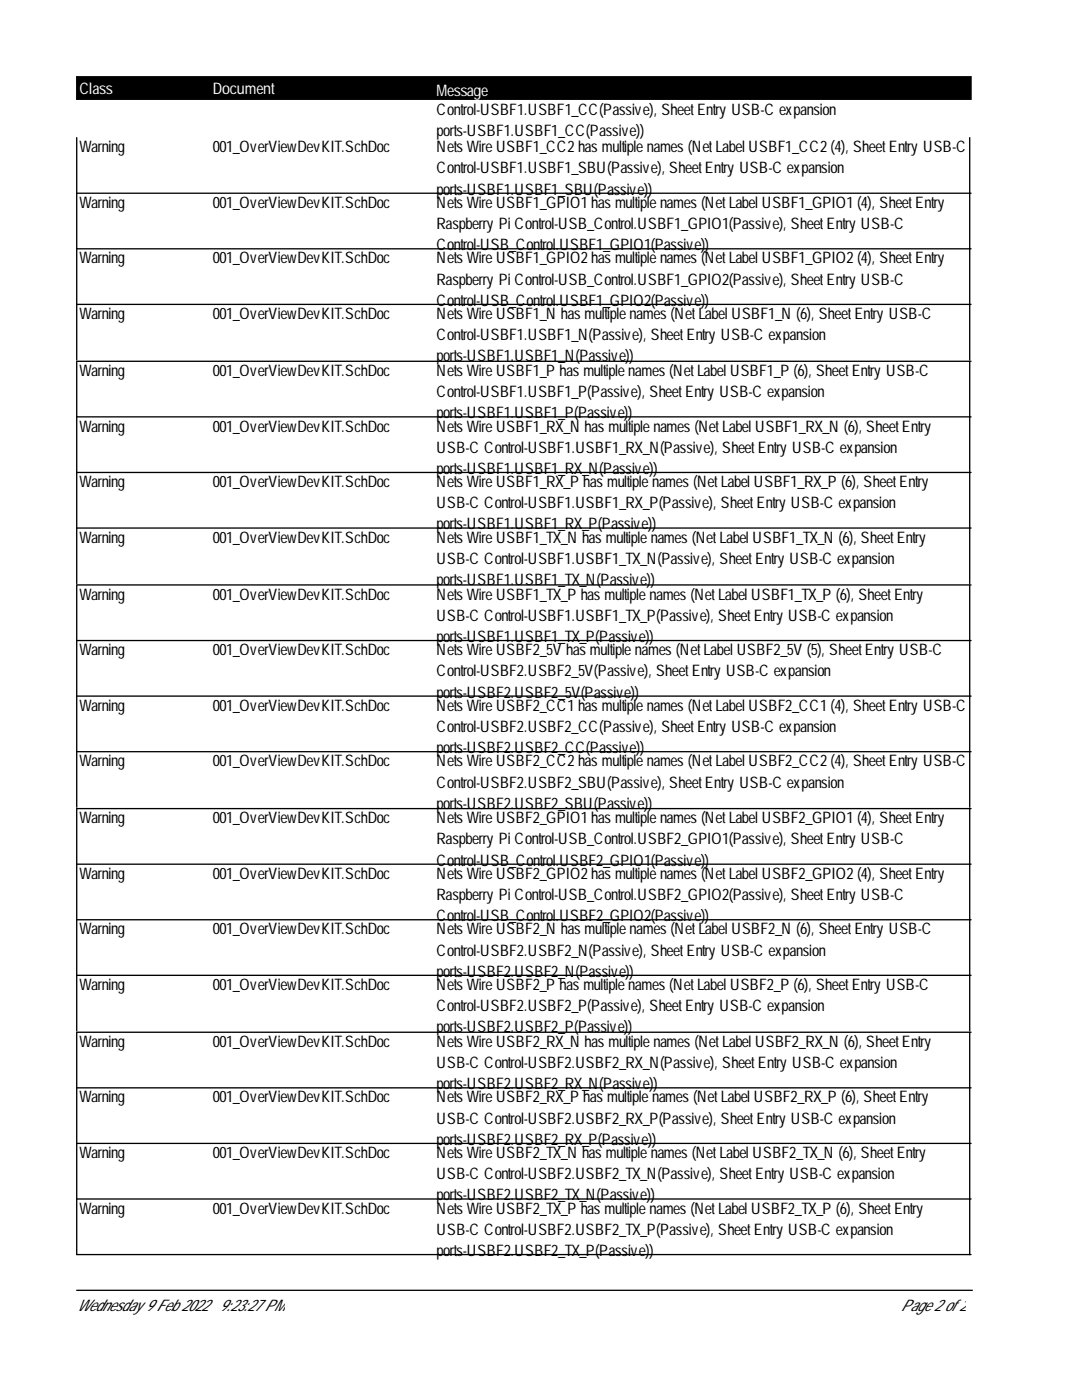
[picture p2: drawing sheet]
<svg xmlns="http://www.w3.org/2000/svg" width="216mm" height="279mm" viewBox="0 0 216 279" stroke-linecap="round" stroke-linejoin="round" font-family="sans-serif">
<defs><g id="words">
<g font-size="3.2" fill="#fff">
<text x="15.8" y="18.8">Class</text>
<text x="42.5" y="18.8">Document</text>
<text x="87.1" y="19.1">Message</text>
</g>
<g font-size="3.2">
<text x="87.1" y="23">Control-USBF1.USBF1_CC(Passive), SheetEntry USB-C expansion</text>
<text x="87.1" y="27.2">ports-USBF1.USBF1_CC(Passive))</text>
<text x="15.8" y="30.4">Warning</text>
<text x="42.5" y="30.4">001_OverViewDevKIT.SchDoc</text>
<text x="87.1" y="30.4">Nets Wire USBF1_CC2has multiple names (NetLabel USBF1_CC2(4), SheetEntry USB-C</text>
<text x="87.1" y="34.6">Control-USBF1.USBF1_SBU(Passive), SheetEntry USB-C expansion</text>
<text x="15.8" y="41.5">Warning</text>
<text x="42.5" y="41.5">001_OverViewDevKIT.SchDoc</text>
<text x="87.1" y="38.8">ports-USBF1.USBF1_SBU(Passive))</text>
<text x="87.1" y="41.5">Nets Wire USBF1_GPIO1 has multiple names (NetLabel USBF1_GPIO1 (4), SheetEntry</text>
<text x="87.1" y="45.7">Raspberry Pi Control-USB_Control.USBF1_GPIO1(Passive), SheetEntry USB-C</text>
<text x="15.8" y="52.6">Warning</text>
<text x="42.5" y="52.6">001_OverViewDevKIT.SchDoc</text>
<text x="87.1" y="49.9">Control-USB_Control.USBF1_GPIO1(Passive))</text>
<text x="87.1" y="52.6">Nets Wire USBF1_GPIO2has multiple names (NetLabel USBF1_GPIO2(4), SheetEntry</text>
<text x="87.1" y="56.8">Raspberry Pi Control-USB_Control.USBF1_GPIO2(Passive), SheetEntry USB-C</text>
<text x="15.8" y="63.7">Warning</text>
<text x="42.5" y="63.7">001_OverViewDevKIT.SchDoc</text>
<text x="87.1" y="61">Control-USB_Control.USBF1_GPIO2(Passive))</text>
<text x="87.1" y="63.7">Nets Wire USBF1_N has multiple names (NetLabel USBF1_N (6), SheetEntry USB-C</text>
<text x="87.1" y="67.9">Control-USBF1.USBF1_N(Passive), SheetEntry USB-C expansion</text>
<text x="15.8" y="75">Warning</text>
<text x="42.5" y="75">001_OverViewDevKIT.SchDoc</text>
<text x="87.1" y="72.1">ports-USBF1.USBF1_N(Passive))</text>
<text x="87.1" y="75">Nets Wire USBF1_P has multiple names (NetLabel USBF1_P (6), SheetEntry USB-C</text>
<text x="87.1" y="79.3">Control-USBF1.USBF1_P(Passive), SheetEntry USB-C expansion</text>
<text x="87.1" y="83.5">ports-USBF1.USBF1_P(Passive))</text>
<text x="15.8" y="86.1">Warning</text>
<text x="42.5" y="86.1">001_OverViewDevKIT.SchDoc</text>
<text x="87.1" y="86.1">Nets Wire USBF1_RX_N has multiple names (NetLabel USBF1_RX_N (6), SheetEntry</text>
<text x="87.1" y="90.3">USB-C Control-USBF1.USBF1_RX_N(Passive), SheetEntry USB-C expansion</text>
<text x="87.1" y="94.6">ports-USBF1.USBF1_RX_N(Passive))</text>
<text x="15.8" y="97.2">Warning</text>
<text x="42.5" y="97.2">001_OverViewDevKIT.SchDoc</text>
<text x="87.1" y="97.2">Nets Wire USBF1_RX_P has multiple names (NetLabel USBF1_RX_P (6), SheetEntry</text>
<text x="87.1" y="101.4">USB-C Control-USBF1.USBF1_RX_P(Passive), SheetEntry USB-C expansion</text>
<text x="87.1" y="105.7">ports-USBF1.USBF1_RX_P(Passive))</text>
<text x="15.8" y="108.3">Warning</text>
<text x="42.5" y="108.3">001_OverViewDevKIT.SchDoc</text>
<text x="87.1" y="108.3">Nets Wire USBF1_TX_N has multiple names (NetLabel USBF1_TX_N (6), SheetEntry</text>
<text x="87.1" y="112.5">USB-C Control-USBF1.USBF1_TX_N(Passive), SheetEntry USB-C expansion</text>
<text x="15.8" y="119.7">Warning</text>
<text x="42.5" y="119.7">001_OverViewDevKIT.SchDoc</text>
<text x="87.1" y="116.8">ports-USBF1.USBF1_TX_N(Passive))</text>
<text x="87.1" y="119.7">Nets Wire USBF1_TX_P has multiple names (NetLabel USBF1_TX_P (6), SheetEntry</text>
<text x="87.1" y="123.9">USB-C Control-USBF1.USBF1_TX_P(Passive), SheetEntry USB-C expansion</text>
<text x="15.8" y="130.8">Warning</text>
<text x="42.5" y="130.8">001_OverViewDevKIT.SchDoc</text>
<text x="87.1" y="128.1">ports-USBF1.USBF1_TX_P(Passive))</text>
<text x="87.1" y="130.8">Nets Wire USBF2_5V has multiple names (NetLabel USBF2_5V (5), SheetEntry USB-C</text>
<text x="87.1" y="135">Control-USBF2.USBF2_5V(Passive), SheetEntry USB-C expansion</text>
<text x="15.8" y="141.8">Warning</text>
<text x="42.5" y="141.8">001_OverViewDevKIT.SchDoc</text>
<text x="87.1" y="139.2">ports-USBF2.USBF2_5V(Passive))</text>
<text x="87.1" y="141.8">Nets Wire USBF2_CC1 has multiple names (NetLabel USBF2_CC1 (4), SheetEntry USB-C</text>
<text x="87.1" y="146.1">Control-USBF2.USBF2_CC(Passive), SheetEntry USB-C expansion</text>
<text x="15.8" y="152.9">Warning</text>
<text x="42.5" y="152.9">001_OverViewDevKIT.SchDoc</text>
<text x="87.1" y="150.3">ports-USBF2.USBF2_CC(Passive))</text>
<text x="87.1" y="152.9">Nets Wire USBF2_CC2has multiple names (NetLabel USBF2_CC2(4), SheetEntry USB-C</text>
<text x="87.1" y="157.2">Control-USBF2.USBF2_SBU(Passive), SheetEntry USB-C expansion</text>
<text x="87.1" y="161.4">ports-USBF2.USBF2_SBU(Passive))</text>
<text x="15.8" y="164.3">Warning</text>
<text x="42.5" y="164.3">001_OverViewDevKIT.SchDoc</text>
<text x="87.1" y="164.3">Nets Wire USBF2_GPIO1 has multiple names (NetLabel USBF2_GPIO1 (4), SheetEntry</text>
<text x="87.1" y="168.5">Raspberry Pi Control-USB_Control.USBF2_GPIO1(Passive), SheetEntry USB-C</text>
<text x="87.1" y="172.7">Control-USB_Control.USBF2_GPIO1(Passive))</text>
<text x="15.8" y="175.4">Warning</text>
<text x="42.5" y="175.4">001_OverViewDevKIT.SchDoc</text>
<text x="87.1" y="175.4">Nets Wire USBF2_GPIO2has multiple names (NetLabel USBF2_GPIO2(4), SheetEntry</text>
<text x="87.1" y="179.6">Raspberry Pi Control-USB_Control.USBF2_GPIO2(Passive), SheetEntry USB-C</text>
<text x="87.1" y="183.8">Control-USB_Control.USBF2_GPIO2(Passive))</text>
<text x="15.8" y="186.5">Warning</text>
<text x="42.5" y="186.5">001_OverViewDevKIT.SchDoc</text>
<text x="87.1" y="186.5">Nets Wire USBF2_N has multiple names (NetLabel USBF2_N (6), SheetEntry USB-C</text>
<text x="87.1" y="190.7">Control-USBF2.USBF2_N(Passive), SheetEntry USB-C expansion</text>
<text x="15.8" y="197.6">Warning</text>
<text x="42.5" y="197.6">001_OverViewDevKIT.SchDoc</text>
<text x="87.1" y="194.9">ports-USBF2.USBF2_N(Passive))</text>
<text x="87.1" y="197.6">Nets Wire USBF2_P has multiple names (NetLabel USBF2_P (6), SheetEntry USB-C</text>
<text x="87.1" y="201.8">Control-USBF2.USBF2_P(Passive), SheetEntry USB-C expansion</text>
<text x="15.8" y="208.9">Warning</text>
<text x="42.5" y="208.9">001_OverViewDevKIT.SchDoc</text>
<text x="87.1" y="206">ports-USBF2.USBF2_P(Passive))</text>
<text x="87.1" y="208.9">Nets Wire USBF2_RX_N has multiple names (NetLabel USBF2_RX_N (6), SheetEntry</text>
<text x="87.1" y="213.2">USB-C Control-USBF2.USBF2_RX_N(Passive), SheetEntry USB-C expansion</text>
<text x="15.8" y="220">Warning</text>
<text x="42.5" y="220">001_OverViewDevKIT.SchDoc</text>
<text x="87.1" y="217.4">ports-USBF2.USBF2_RX_N(Passive))</text>
<text x="87.1" y="220">Nets Wire USBF2_RX_P has multiple names (NetLabel USBF2_RX_P (6), SheetEntry</text>
<text x="87.1" y="224.2">USB-C Control-USBF2.USBF2_RX_P(Passive), SheetEntry USB-C expansion</text>
<text x="15.8" y="231.1">Warning</text>
<text x="42.5" y="231.1">001_OverViewDevKIT.SchDoc</text>
<text x="87.1" y="228.5">ports-USBF2.USBF2_RX_P(Passive))</text>
<text x="87.1" y="231.1">Nets Wire USBF2_TX_N has multiple names (NetLabel USBF2_TX_N (6), SheetEntry</text>
<text x="87.1" y="235.3">USB-C Control-USBF2.USBF2_TX_N(Passive), SheetEntry USB-C expansion</text>
<text x="87.1" y="239.6">ports-USBF2.USBF2_TX_N(Passive))</text>
<text x="15.8" y="242.2">Warning</text>
<text x="42.5" y="242.2">001_OverViewDevKIT.SchDoc</text>
<text x="87.1" y="242.2">Nets Wire USBF2_TX_P has multiple names (NetLabel USBF2_TX_P (6), SheetEntry</text>
<text x="87.1" y="246.4">USB-C Control-USBF2.USBF2_TX_P(Passive), SheetEntry USB-C expansion</text>
<text x="87.1" y="250.7">ports-USBF2.USBF2_TX_P(Passive))</text>
<text x="15.3" y="261.7">Wednesday 9Feb2022</text>
<text x="43.8" y="261.7">9:23:27 PM</text>
<text x="179.8" y="261.7">Page 2of2</text>
</g>
</g></defs>
<path d="M15.3 15.3h178.5v4.5h-178.5z" fill="#000" stroke="#000" stroke-width=".26"/>
<g fill="none" stroke="#000" stroke-width=".26">
<path d="M15.3 38.6h178.5M15.3 27.5v44.3M193.5 27.5v44.3M15.3 49.7h178.5M15.3 60.7h178.5M193.5 72.1v44.4M193.8 72.1h-178.5v44.4M15.3 83.2h178.5M15.3 94.3h178.5M15.3 105.4h178.5M193.5 116.7v44.4M193.8 116.7h-178.5v44.4"/>
<path d="M15.3 127.8h178.5M15.3 138.9h178.5M15.3 150h178.5M15.3 172.5h178.5M193.5 161.4v44.3M193.8 161.4h-178.5v44.3M15.3 183.6h178.5M15.3 194.7h178.5M15.3 217.1h178.5M193.5 206v44.4M193.8 206h-178.5v44.4h178.5M15.3 228.2h178.5"/>
<path d="M15.3 239.3h178.5M15.3 257.5h178.7"/>
</g>
<use href="#words"/>
</svg>
